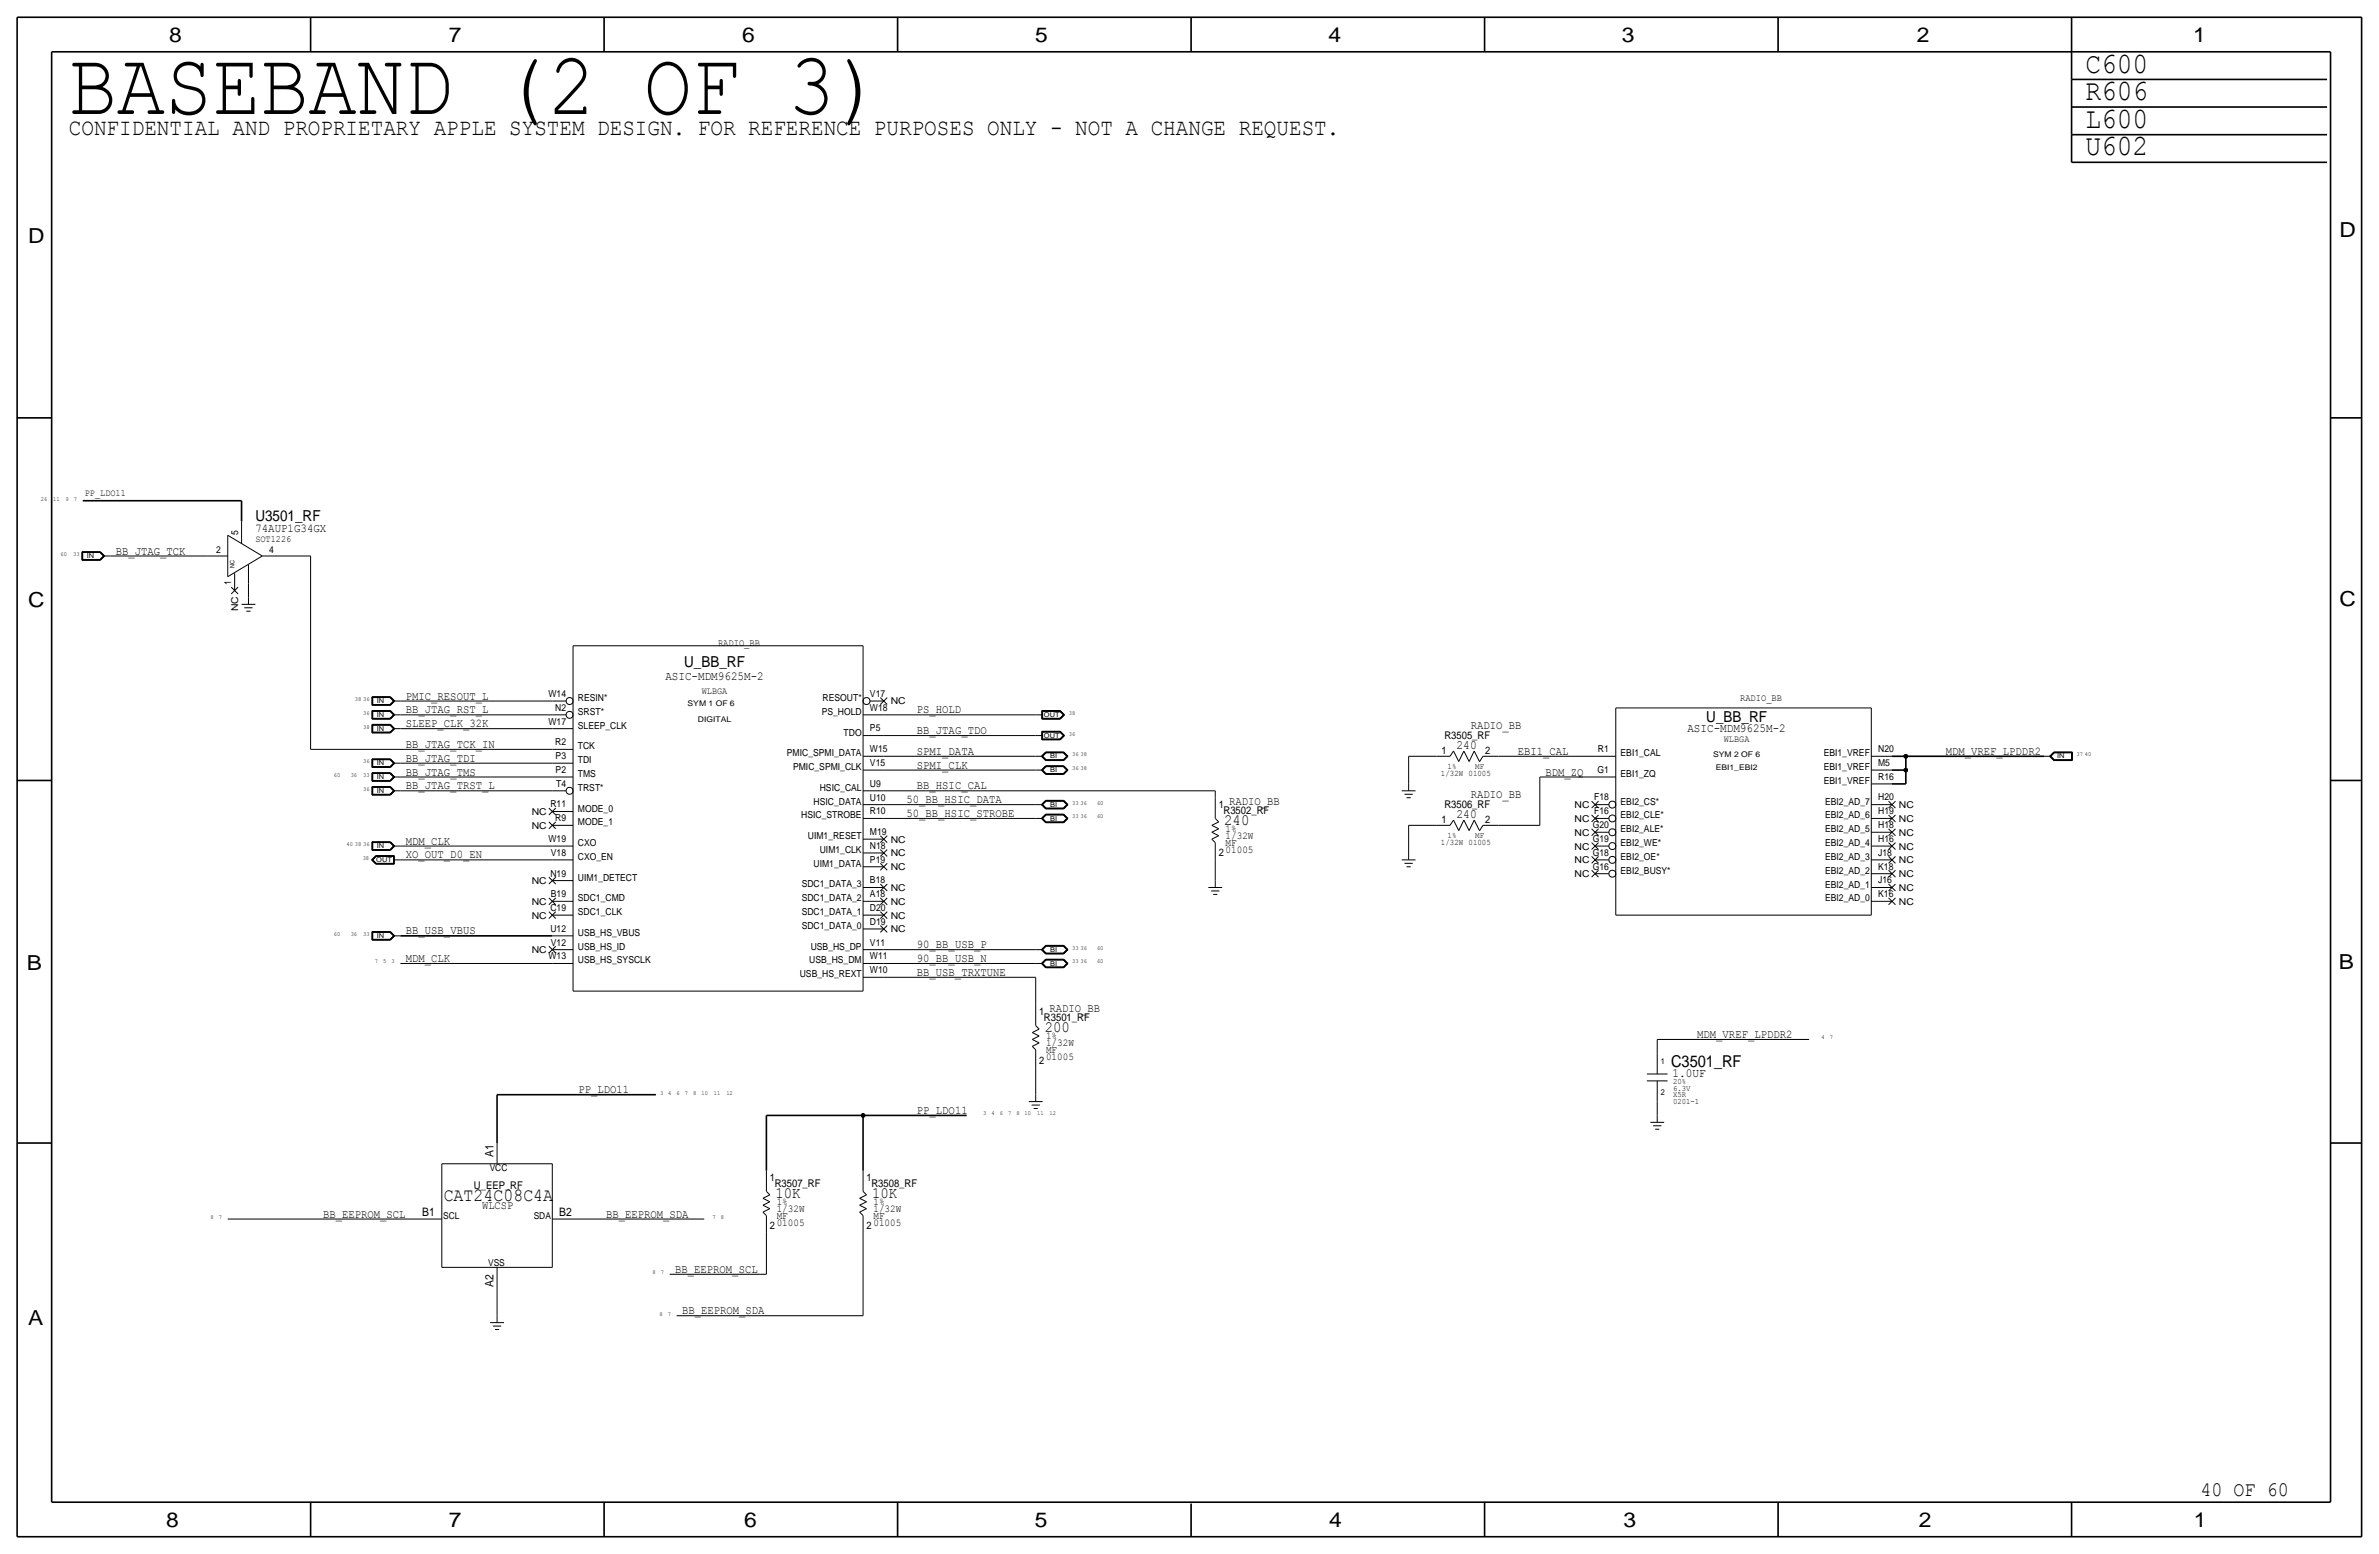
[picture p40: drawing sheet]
<svg xmlns="http://www.w3.org/2000/svg" width="875mm" height="572mm" viewBox="0 0 875 572" stroke-linecap="round" stroke-linejoin="round" font-family="sans-serif">
<defs><g id="words">
<text font-size="32.9" x="25.3" y="41.9">BASEBAND (2 OF 3)</text>
<g font-size="10.8">
<text x="767" y="26.7">C600</text>
<text x="767" y="36.8">R606</text>
<text x="767" y="47">L600</text>
<text x="767" y="57.2">U602</text>
</g>
<text font-size="8.6" x="25.3" y="49.5">CONFIDENTIAL AND PROPRIETARY APPLE SYSTEM DESIGN. FOR REFERENCE PURPOSES ONLY - NOT A CHANGE REQUEST.</text>
<g font-size="7.6">
<text x="62.2" y="15.5">8</text>
<text x="165" y="15.5">7</text>
<text x="273" y="15.5">6</text>
<text x="380.7" y="15.5">5</text>
<text x="488.6" y="15.5">4</text>
<text x="596.6" y="15.5">3</text>
<text x="705.1" y="15.5">2</text>
<text x="806.7" y="15.5">1</text>
<text x="10.4" y="89.4">D</text>
<text x="860.5" y="87.1">D</text>
<text x="10.4" y="223.3">C</text>
<text x="860.5" y="222.8">C</text>
<text x="9.8" y="356.6">B</text>
<text x="860.2" y="356.4">B</text>
<text x="10.4" y="487.4">A</text>
<text x="809.3" y="550.1">40 OF 60</text>
<text x="61.2" y="561.6">8</text>
<text x="165" y="561.6">7</text>
<text x="273.8" y="561.6">6</text>
<text x="380.7" y="561.6">5</text>
<text x="488.9" y="561.6">4</text>
<text x="597.1" y="561.6">3</text>
<text x="705.8" y="561.6">2</text>
<text x="806.9" y="561.6">1</text>
</g>
<text font-size="6.8" x="163.2" y="441.7">CAT24C08C4A</text>
<text font-size="6" x="614.6" y="392.4">C3501_RF</text>
<g font-size="5.8">
<text x="450.3" y="303.3">240</text>
<text x="384.3" y="379.5">200</text>
<text x="285.2" y="440.4">10K</text>
<text x="320.8" y="440.4">10K</text>
</g>
<g font-size="5.6">
<text x="93.9" y="191.8">U3501_RF</text>
<text x="251.7" y="245.1">U_BB_RF</text>
<text x="627.6" y="265.4">U_BB_RF</text>
</g>
<g font-size="4.7">
<text x="535.7" y="275.3">240</text>
<text x="535.7" y="300.7">240</text>
</g>
<text font-size="4.6" x="615.1" y="396.2">1.0UF</text>
<g font-size="4.5">
<text x="244.7" y="250.2">ASIC-MDM9625M-2</text>
<text x="620.7" y="269.2">ASIC-MDM9625M-2</text>
</g>
<g font-size="4.4">
<text x="93.9" y="195.6">74AUP1G34GX</text>
<text x="42.6" y="204">BB_JTAG_TCK</text>
<text x="149.3" y="257.3">PMIC_RESOUT_L</text>
<text x="149.3" y="262.4">BB_JTAG_RST_L</text>
<text x="337.3" y="262.4">PS_HOLD</text>
<text x="149.3" y="267.5">SLEEP_CLK_32K</text>
<text x="541" y="268">RADIO_BB</text>
<text x="149.3" y="275.1">BB_JTAG_TCK_IN</text>
<text x="337.3" y="270">BB_JTAG_TDO</text>
<text x="149.3" y="280.2">BB_JTAG_TDI</text>
<text x="337.3" y="277.6">SPMI_DATA</text>
<text x="558.2" y="277.6">EBI1_CAL</text>
<text x="715.7" y="277.6">MDM_VREF_LPDDR2</text>
<text x="149.3" y="285.2">BB_JTAG_TMS</text>
<text x="337.3" y="282.7">SPMI_CLK</text>
<text x="568.4" y="285.2">BDM_ZQ</text>
<text x="149.3" y="290.3">BB_JTAG_TRST_L</text>
<text x="337.3" y="290.3">BB_HSIC_CAL</text>
<text x="541" y="293.4">RADIO_BB</text>
<text x="333.5" y="295.4">50_BB_HSIC_DATA</text>
<text x="452.1" y="295.9">RADIO_BB</text>
<text x="333.5" y="300.5">50_BB_HSIC_STROBE</text>
<text x="149.3" y="310.6">MDM_CLK</text>
<text x="149.3" y="315.7">XO_OUT_D0_EN</text>
<text x="149.3" y="343.7">BB_USB_VBUS</text>
<text x="149.3" y="353.8">MDM_CLK</text>
<text x="337.3" y="348.7">90_BB_USB_P</text>
<text x="337.3" y="353.8">90_BB_USB_N</text>
<text x="337.3" y="358.9">BB_USB_TRXTUNE</text>
<text x="386" y="372.1">RADIO_BB</text>
<text x="624.3" y="381.8">MDM_VREF_LPDDR2</text>
<text x="212.8" y="402.1">PP_LDO11</text>
<text x="337.3" y="409.7">PP_LDO11</text>
<text x="118.8" y="447.8">BB_EEPROM_SCL</text>
<text x="223" y="447.8">BB_EEPROM_SDA</text>
<text x="248.4" y="468.1">BB_EEPROM_SCL</text>
<text x="250.9" y="483.4">BB_EEPROM_SDA</text>
</g>
<g font-size="4.3">
<text x="181.6" y="425.5" transform="rotate(-90 181.6 425.5)">A1</text>
<text x="155.3" y="447">B1</text>
<text x="177.3" y="444.8">WLCSP</text>
<text x="205.7" y="447">B2</text>
<text x="181.6" y="473.3" transform="rotate(-90 181.6 473.3)">A2</text>
</g>
<g font-size="3.9">
<text x="531.3" y="271.8">R3505_RF</text>
<text x="450" y="299.5">R3502_RF</text>
<text x="531.3" y="297.2">R3506_RF</text>
<text x="384" y="375.7">R3501_RF</text>
<text x="174.3" y="437.4">U_EEP_RF</text>
<text x="284.9" y="436.6">R3507_RF</text>
<text x="320.5" y="436.6">R3508_RF</text>
</g>
<g font-size="3.8">
<text x="530.2" y="277.4">1</text>
<text x="546.3" y="277.4">2</text>
<text x="448.3" y="297.2">1</text>
<text x="530.2" y="302.8">1</text>
<text x="546.3" y="302.8">2</text>
<text x="450.8" y="308.6">1/32W</text>
<text x="450.8" y="306.1">1%</text>
<text x="450.8" y="311.2">MF</text>
<text x="448.3" y="315">2</text>
<text x="450.8" y="313.7">01005</text>
<text x="382.2" y="373.4">1</text>
<text x="384.8" y="382.3">1%</text>
<text x="384.8" y="384.8">1/32W</text>
<text x="384.8" y="389.9">01005</text>
<text x="384.8" y="387.4">MF</text>
<text x="382.2" y="391.2">2</text>
<text x="283.2" y="434.3">1</text>
<text x="318.7" y="434.3">1</text>
<text x="285.7" y="443.2">1%</text>
<text x="321.3" y="443.2">1%</text>
<text x="285.7" y="448.3">MF</text>
<text x="285.7" y="445.8">1/32W</text>
<text x="321.3" y="445.8">1/32W</text>
<text x="321.3" y="448.3">MF</text>
<text x="283.2" y="452.1">2</text>
<text x="285.7" y="450.9">01005</text>
<text x="318.7" y="452.1">2</text>
<text x="321.3" y="450.8">01005</text>
</g>
<g font-size="3.6">
<text x="264.1" y="237.5">RADIO_BB</text>
<text x="640" y="257.8">RADIO_BB</text>
</g>
<g font-size="3.5">
<text x="31.2" y="182.4">PP_LDO11</text>
<text x="87.6" y="196.8" transform="rotate(-90 87.6 196.8)">5</text>
<text x="79.5" y="203.2">2</text>
<text x="93.9" y="199.4">SOT1226</text>
<text x="99" y="203.2">4</text>
<text x="85" y="215.1" transform="rotate(-90 85 215.1)">1</text>
<text x="87.6" y="224.7" transform="rotate(-90 87.6 224.7)">NC</text>
<text x="201.7" y="256.3">W14</text>
<text x="212.5" y="257.8">RESIN*</text>
<text x="258.1" y="255.3">WLBGA</text>
<text x="302.6" y="257.8">RESOUT*</text>
<text x="320" y="256.3">V17</text>
<text x="204.2" y="261.4">N2</text>
<text x="212.5" y="262.9">SRST*</text>
<text x="302.2" y="262.9">PS_HOLD</text>
<text x="320" y="261.4">W18</text>
<text x="327.6" y="259.1">NC</text>
<text x="201.8" y="266.5">W17</text>
<text x="212.5" y="268">SLEEP_CLK</text>
<text x="320" y="269">P5</text>
<text x="204.2" y="274.1">R2</text>
<text x="212.5" y="275.6">TCK</text>
<text x="310.3" y="270.5">TDO</text>
<text x="634" y="273.1">WLBGA</text>
<text x="204.4" y="279.2">P3</text>
<text x="212.5" y="280.7">TDI</text>
<text x="289.4" y="278.1">PMIC_SPMI_DATA</text>
<text x="320" y="276.6">W15</text>
<text x="320" y="281.7">V15</text>
<text x="587.7" y="276.6">R1</text>
<text x="596.1" y="278.1">EBI1_CAL</text>
<text x="670.8" y="278.1">EBI1_VREF</text>
<text x="690.8" y="276.6">N20</text>
<text x="690.8" y="281.7">M5</text>
<text x="204.4" y="284.2">P2</text>
<text x="212.5" y="285.7">TMS</text>
<text x="291.7" y="283.2">PMIC_SPMI_CLK</text>
<text x="587.6" y="284.2">G1</text>
<text x="596.1" y="285.7">EBI1_ZQ</text>
<text x="670.8" y="283.2">EBI1_VREF</text>
<text x="690.8" y="286.8">R16</text>
<text x="204.6" y="289.3">T4</text>
<text x="212.5" y="290.8">TRST*</text>
<text x="301.5" y="290.8">HSIC_CAL</text>
<text x="320" y="289.3">U9</text>
<text x="670.8" y="288.3">EBI1_VREF</text>
<text x="195.6" y="299.7">NC</text>
<text x="202.4" y="297">R11</text>
<text x="212.5" y="298.5">MODE_0</text>
<text x="299.3" y="295.9">HSIC_DATA</text>
<text x="320" y="299.5">R10</text>
<text x="320" y="294.4">U10</text>
<text x="579.1" y="297.2">NC</text>
<text x="586.3" y="294.4">F18</text>
<text x="586.3" y="299.5">F16</text>
<text x="596.1" y="295.9">EBI2_CS*</text>
<text x="671.3" y="295.9">EBI2_AD_7</text>
<text x="690.8" y="294.4">H20</text>
<text x="690.8" y="299.5">H19</text>
<text x="698.4" y="297.2">NC</text>
<text x="195.6" y="304.8">NC</text>
<text x="204.2" y="302">R9</text>
<text x="212.5" y="303.5">MODE_1</text>
<text x="294.7" y="301">HSIC_STROBE</text>
<text x="579.1" y="302.3">NC</text>
<text x="585.8" y="304.5">G20</text>
<text x="596.1" y="301">EBI2_CLE*</text>
<text x="671.3" y="301">EBI2_AD_6</text>
<text x="690.8" y="304.6">H18</text>
<text x="698.4" y="302.3">NC</text>
<text x="201.7" y="309.7">W19</text>
<text x="212.5" y="311.1">CXO</text>
<text x="297.2" y="308.6">UIM1_RESET</text>
<text x="320" y="307.1">M19</text>
<text x="327.6" y="309.9">NC</text>
<text x="579.1" y="307.3">NC</text>
<text x="585.8" y="309.6">G19</text>
<text x="596.1" y="306.1">EBI2_ALE*</text>
<text x="596.1" y="311.2">EBI2_WE*</text>
<text x="671.3" y="306.1">EBI2_AD_5</text>
<text x="671.3" y="311.1">EBI2_AD_4</text>
<text x="690.8" y="309.6">H16</text>
<text x="698.4" y="307.3">NC</text>
<text x="202.6" y="314.7">V18</text>
<text x="212.5" y="316.2">CXO_EN</text>
<text x="301.5" y="313.7">UIM1_CLK</text>
<text x="320" y="317.3">P19</text>
<text x="320" y="312.2">N18</text>
<text x="327.6" y="315">NC</text>
<text x="579.1" y="317.5">NC</text>
<text x="579.1" y="312.4">NC</text>
<text x="585.8" y="314.7">G18</text>
<text x="596.1" y="316.2">EBI2_OE*</text>
<text x="671.3" y="316.2">EBI2_AD_3</text>
<text x="690.8" y="314.7">J18</text>
<text x="698.4" y="317.5">NC</text>
<text x="698.4" y="312.4">NC</text>
<text x="202.4" y="322.4">N19</text>
<text x="212.5" y="323.8">UIM1_DETECT</text>
<text x="299.3" y="318.8">UIM1_DATA</text>
<text x="327.6" y="320">NC</text>
<text x="579.1" y="322.6">NC</text>
<text x="585.8" y="319.8">G16</text>
<text x="596.1" y="321.3">EBI2_BUSY*</text>
<text x="671.3" y="321.3">EBI2_AD_2</text>
<text x="690.8" y="319.8">K18</text>
<text x="698.4" y="322.6">NC</text>
<text x="195.6" y="325.1">NC</text>
<text x="202.6" y="330">B19</text>
<text x="294.9" y="326.4">SDC1_DATA_3</text>
<text x="320" y="324.9">B18</text>
<text x="320" y="330">A18</text>
<text x="327.6" y="327.7">NC</text>
<text x="671.3" y="326.4">EBI2_AD_1</text>
<text x="690.8" y="324.9">J16</text>
<text x="690.8" y="330">K16</text>
<text x="698.4" y="327.7">NC</text>
<text x="195.6" y="332.7">NC</text>
<text x="202.4" y="335.1">C19</text>
<text x="212.5" y="331.5">SDC1_CMD</text>
<text x="294.9" y="331.5">SDC1_DATA_2</text>
<text x="320" y="335.1">D20</text>
<text x="327.6" y="332.7">NC</text>
<text x="671.3" y="331.5">EBI2_AD_0</text>
<text x="698.4" y="332.7">NC</text>
<text x="195.6" y="337.8">NC</text>
<text x="212.5" y="336.6">SDC1_CLK</text>
<text x="294.9" y="341.6">SDC1_DATA_0</text>
<text x="294.9" y="336.5">SDC1_DATA_1</text>
<text x="320" y="340.1">D19</text>
<text x="327.6" y="337.8">NC</text>
<text x="202.4" y="342.7">U12</text>
<text x="202.6" y="347.7">V12</text>
<text x="212.5" y="344.2">USB_HS_VBUS</text>
<text x="320" y="347.7">V11</text>
<text x="327.6" y="342.9">NC</text>
<text x="195.6" y="350.5">NC</text>
<text x="201.8" y="352.8">W13</text>
<text x="212.5" y="349.2">USB_HS_ID</text>
<text x="298.2" y="349.2">USB_HS_DP</text>
<text x="320" y="352.8">W11</text>
<text x="212.5" y="354.3">USB_HS_SYSCLK</text>
<text x="294.2" y="359.4">USB_HS_REXT</text>
<text x="297.7" y="354.3">USB_HS_DM</text>
<text x="320" y="357.9">W10</text>
<text x="180.1" y="430.5">VCC</text>
<text x="163" y="448.3">SCL</text>
<text x="196.3" y="448.3">SDA</text>
<text x="179.5" y="465.6">VSS</text>
</g>
<g font-size="3.1">
<text x="530" y="285.2">1/32W 01005</text>
<text x="532.5" y="282.7">1%</text>
<text x="542.6" y="282.7">MF</text>
<text x="530" y="310.6">1/32W 01005</text>
<text x="532.5" y="308.1">1%</text>
<text x="542.6" y="308.1">MF</text>
</g>
<g font-size="3">
<text x="610.8" y="391.2">1</text>
<text x="615.4" y="401.1">6.3V</text>
<text x="615.4" y="398.8">20%</text>
<text x="610.8" y="402.6">2</text>
<text x="615.4" y="403.6">X5R</text>
<text x="615.4" y="406.1">0201-1</text>
</g>
<g font-size="2.9">
<text x="252.9" y="259.6">SYM 1 OF 6</text>
<text x="256.7" y="265.4">DIGITAL</text>
<text x="630.1" y="278.4">SYM 2 OF 6</text>
<text x="631.1" y="283.2">EBI1_EBI2</text>
</g>
<g font-size="2.5">
<text x="32" y="205.2">IN</text>
<text x="138.6" y="263.7">IN</text>
<text x="138.6" y="258.6">IN</text>
<text x="384" y="263.7">OUT</text>
<text x="138.6" y="268.7">IN</text>
<text x="384" y="271.3">OUT</text>
<text x="138.6" y="281.4">IN</text>
<text x="386.3" y="278.9">BI</text>
<text x="756.6" y="278.9">IN</text>
<text x="138.6" y="286.5">IN</text>
<text x="386.3" y="284">BI</text>
<text x="138.6" y="291.6">IN</text>
<text x="386.3" y="296.7">BI</text>
<text x="386.3" y="301.8">BI</text>
<text x="138.6" y="311.9">IN</text>
<text x="138.4" y="317">OUT</text>
<text x="138.6" y="344.9">IN</text>
<text x="386.3" y="350">BI</text>
<text x="386.3" y="355.1">BI</text>
</g>
<g font-size="2.3">
<text x="15" y="184.2">26</text>
<text x="19.6" y="184.2">11</text>
<text x="24.1" y="184.2">9</text>
<text x="27.2" y="184.2">7</text>
<text x="22.3" y="204.5">60</text>
<text x="26.9" y="204.5">33</text>
<text x="86.3" y="209" transform="rotate(-90 86.3 209)">NC</text>
<text x="130.5" y="257.8">38 36</text>
<text x="133.6" y="262.9">36</text>
<text x="393.1" y="262.9">38</text>
<text x="133.6" y="268">38</text>
<text x="393.1" y="270.5">36</text>
<text x="133.6" y="280.7">36</text>
<text x="394.4" y="278.1">36 38</text>
<text x="763.8" y="278.1">37 40</text>
<text x="122.8" y="285.8">60</text>
<text x="129" y="285.8">36</text>
<text x="133.6" y="285.8">33</text>
<text x="394.4" y="283.2">36 38</text>
<text x="133.6" y="290.8">36</text>
<text x="394.4" y="295.9">33 36</text>
<text x="403.5" y="295.9">60</text>
<text x="394.4" y="301">33 36</text>
<text x="403.5" y="301">60</text>
<text x="127.5" y="311.2">40 38 36</text>
<text x="133.4" y="316.2">38</text>
<text x="122.8" y="344.2">60</text>
<text x="129" y="344.2">36</text>
<text x="133.6" y="344.2">33</text>
<text x="394.4" y="349.3">33 36</text>
<text x="403.5" y="349.3">60</text>
<text x="137.9" y="354.3">7</text>
<text x="141" y="354.3">5</text>
<text x="144" y="354.3">3</text>
<text x="394.4" y="354.3">33 36</text>
<text x="403.5" y="354.3">60</text>
<text x="670" y="382.3">4</text>
<text x="673.1" y="382.3">7</text>
<text x="242.8" y="402.6">3</text>
<text x="245.8" y="402.6">4</text>
<text x="248.9" y="402.6">6</text>
<text x="251.9" y="402.6">7</text>
<text x="255" y="402.6">8</text>
<text x="258" y="402.6">10</text>
<text x="262.6" y="402.6">11</text>
<text x="267.2" y="402.6">12</text>
<text x="361.6" y="410.2">3</text>
<text x="364.7" y="410.2">4</text>
<text x="367.7" y="410.2">6</text>
<text x="370.8" y="410.2">7</text>
<text x="373.8" y="410.2">8</text>
<text x="376.9" y="410.2">10</text>
<text x="381.5" y="410.2">11</text>
<text x="386" y="410.2">12</text>
<text x="77.5" y="448.3">8</text>
<text x="80.5" y="448.3">7</text>
<text x="262.1" y="448.3">7</text>
<text x="265.1" y="448.3">8</text>
<text x="240" y="468.6">8</text>
<text x="243.1" y="468.6">7</text>
<text x="242.6" y="483.9">8</text>
<text x="245.6" y="483.9">7</text>
</g>
</g></defs>
<g fill="none" stroke="#000" stroke-width=".37">
<path d="M83.8 196.9l12.7 7.6zM83.8 196.9v15.2zM88.8 191.8v8.1zM30.1 202.9v3.1zM30.1 206h6.8zM30.1 202.9h6.8zM30.2 203h6.7zM30.2 203v2.9zM30.2 205.9h6.7zM30.3 203.1v2.7zM30.3 205.8h6.5zM30.3 203.1h6.5z"/>
<path d="M30.4 203.2h6.4zM30.4 203.2v2.5zM30.4 205.7h6.4zM36.8 205.7l1.2-1.2zM36.8 203.2l1.2 1.3zM36.8 205.8l1.4-1.3zM36.8 203.1l1.4 1.4zM36.9 205.9l1.5-1.4zM36.9 203l1.5 1.5zM36.9 202.9l1.6 1.6zM36.9 206l1.6-1.5zM38 204.5h2.6z"/>
<path d="M40.6 204.5h35.5zM76.1 204.5h7.7zM83.8 212.1l12.7-7.6zM85 215.9l2.6 2.5zM85 218.4l2.6-2.5zM86.3 210.8v6.4zM91.4 214.6v5.1zM91.4 219.7v2.5zM91.4 207.8v6.8zM96.5 204.5h7.6zM104.1 204.5h10.1zM114.2 204.5v71.1z"/>
<path d="M88.8 222.3h5.1zM89.9 223.5h3zM90.6 224.8h1.6zM210.8 237.5v127zM210.8 237.5h106.6zM317.4 237.5v127zM136.8 256.2v3.2zM136.8 259.4h6.8zM136.8 256.2h6.8zM136.9 256.3v3zM136.9 259.3h6.7zM136.9 256.3h6.7z"/>
<path d="M137 256.4h6.5zM137 256.4v2.8zM137 259.2h6.5zM137.1 256.5h6.4zM137.1 256.5v2.6zM137.1 259.1h6.4zM143.5 259.1l1.2-1.3zM143.5 256.5l1.2 1.3zM143.5 256.4l1.4 1.4zM143.6 256.3l1.4 1.5zM143.6 256.2l1.6 1.6zM143.6 259.4l1.6-1.6z"/>
<path d="M144.7 257.8h2.6zM144.9 257.8l-1.4 1.4zM145 257.8l-1.4 1.5zM147.3 257.8h55.8zM203.1 257.8h5.1zM320 257.8h5.1zM323.8 259.1l2.5-2.6zM323.8 256.5l2.5 2.6zM114.2 275.6h88.9zM136.8 279.1v3.1zM136.8 266.4v3.1zM136.8 269.5h6.8z"/>
<path d="M136.8 261.3v3.2zM136.8 264.5h6.8zM136.8 279.1h6.8zM136.8 266.4h6.8zM136.8 261.3h6.8zM136.9 279.2v2.9zM136.9 266.5v2.9zM136.9 269.4h6.7zM136.9 261.4v3zM136.9 264.4h6.7zM136.9 279.2h6.7zM136.9 266.5h6.7z"/>
<path d="M136.9 261.4h6.7zM137 279.3h6.5zM137 266.6h6.5zM137 261.5h6.5zM137 279.3v2.7zM137 266.6v2.7zM137 269.3h6.5zM137 261.5v2.8zM137 264.3h6.5zM137.1 279.4h6.4zM137.1 279.4v2.5zM137.1 266.7h6.4z"/>
<path d="M137.1 266.7v2.5zM137.1 269.2h6.4zM137.1 261.6h6.4zM137.1 261.6v2.6zM137.1 264.2h6.4zM143.5 269.2l1.2-1.2zM143.5 264.2l1.2-1.3zM143.5 279.4l1.2 1.3zM143.5 266.7l1.2 1.3zM143.5 261.6l1.2 1.3zM143.5 269.3l1.4-1.3zM143.5 264.3l1.4-1.4z"/>
<path d="M143.5 279.3l1.4 1.4zM143.5 266.6l1.4 1.4zM143.5 261.5l1.4 1.4zM143.6 279.2l1.4 1.5zM143.6 266.5l1.4 1.5zM143.6 261.4l1.4 1.5zM143.6 264.4l1.4-1.5zM143.6 279.1l1.6 1.6zM143.6 266.4l1.6 1.6zM143.6 261.3l1.6 1.6zM143.6 269.5l1.6-1.5zM143.6 264.5l1.6-1.6z"/>
<path d="M144.7 268h2.6zM144.7 262.9h2.6zM145 268l-1.4 1.4zM147.3 262.9h55.8zM147.3 268h55.8zM203.1 268h7.7zM203.1 275.6h7.7zM203.1 262.9h5.1zM317.4 278.1h7.7zM317.4 270.5h7.7zM317.4 262.9h7.7zM325.1 262.9h55.8z"/>
<path d="M325.1 270.5h55.8zM325.1 278.1h55.8zM381 262.9h2.5zM381 278.1h2.5zM381 270.5h2.5zM383 278.1l1.6 1.6zM383 278.1l1.6-1.5zM383.2 264.5h6.8zM383.2 261.3v3.2zM383.2 278.1l1.5-1.4zM383.2 272.1h6.8zM383.2 268.9v3.2z"/>
<path d="M383.2 261.3h6.8zM383.2 268.9h6.8zM383.2 278.1l1.5 1.5zM383.3 261.4h6.6zM383.3 269h6.6zM383.3 261.4v3zM383.3 264.4h6.6zM383.3 269v3zM383.3 272h6.6zM383.3 278.1l1.4-1.3zM383.3 278.1l1.4 1.4zM383.4 261.5h6.5z"/>
<path d="M383.4 269.1h6.5zM383.4 261.5v2.8zM383.4 264.3h6.5zM383.4 269.1v2.8zM383.4 271.9h6.5zM383.5 278.1l1.3 1.3zM383.5 261.6h6.3zM383.5 261.6v2.6zM383.5 264.2h6.3zM383.5 278.1l1.3-1.2zM383.5 269.2h6.3zM383.5 269.2v2.6z"/>
<path d="M383.5 271.8h6.3zM384.6 279.7h6.7zM384.6 276.6h6.7zM384.7 276.7h6.5zM384.7 279.6h6.5zM384.7 279.5h6.5zM384.7 276.8h6.5zM384.8 276.9h6.3zM384.8 279.4h6.3zM389.8 261.6l1.3 1.3zM389.8 269.2l1.3 1.3zM389.8 264.2l1.3-1.3z"/>
<path d="M389.8 271.8l1.3-1.3zM389.9 264.3l1.4-1.4zM389.9 271.9l1.4-1.4zM389.9 261.5l1.4 1.4zM389.9 269.1l1.4 1.4zM389.9 264.4l1.5-1.5zM389.9 272l1.5-1.5zM389.9 261.4l1.5 1.5zM389.9 269l1.5 1.5zM390 261.3l1.6 1.6zM390 268.9l1.6 1.6zM390 264.5l1.6-1.6z"/>
<path d="M390 272.1l1.6-1.6zM391.1 276.9l1.3 1.2zM391.1 279.4l1.3-1.3zM391.2 279.5l1.3-1.4zM391.2 276.8l1.3 1.3zM391.2 279.6l1.5-1.5zM391.2 276.7l1.5 1.4zM391.3 276.6l1.5 1.5zM391.3 279.7l1.5-1.6zM518.1 278.1h10.2zM518.1 278.1v10.2zM528.3 278.1h5.1z"/>
<path d="M534.6 276.2l2 3.9zM534.6 276.2l-1.2 1.9zM538.4 276.2l-1.8 3.9zM538.4 276.2l2 3.9zM542.2 276.2l-1.8 3.9zM542.2 276.2l2 3.9zM545.4 278.1h5.7zM545.4 278.1l-1.2 2.1zM551.1 278.1h35.6zM586.7 278.1h7.6zM594.3 260.4h94zM594.3 260.4v76.2z"/>
<path d="M688.3 278.1h7.6zM688.3 260.4v76.2zM751.8 278.1h2.5zM753.9 278.1l1.5 1.6zM753.9 278.1l1.5-1.5zM754 278.1l1.5-1.4zM754 278.1l1.5 1.5zM754.2 278.1l1.3-1.3zM754.2 278.1l1.3 1.4zM754.3 278.1l1.3-1.2zM754.3 278.1l1.3 1.3zM755.4 276.6h6.9z"/>
<path d="M755.4 279.7h6.9zM755.5 279.6h6.7zM755.5 276.7h6.7zM755.5 279.5h6.5zM755.5 276.8h6.6zM755.6 276.9h6.4zM755.6 279.4h6.4zM762 276.9v2.5zM762 276.8v2.7zM762.2 276.7v2.9zM762.3 276.6v3.1zM136.8 289.3v3.1z"/>
<path d="M136.8 292.4h6.8zM136.8 284.2v3.1zM136.8 287.3h6.8zM136.8 282.2h6.8zM136.8 289.3h6.8zM136.8 284.2h6.8zM136.9 289.4v2.9zM136.9 292.3h6.7zM136.9 284.3v2.9zM136.9 287.2h6.7zM136.9 282.1h6.7zM136.9 289.4h6.7z"/>
<path d="M136.9 284.3h6.7zM137 289.5h6.5zM137 284.4h6.5zM137 289.5v2.7zM137 292.2h6.5zM137 284.4v2.7zM137 287.1h6.5zM137 282h6.5zM137.1 289.6h6.4zM137.1 289.6v2.5zM137.1 292.1h6.4zM137.1 284.5h6.4z"/>
<path d="M137.1 284.5v2.5zM137.1 287h6.4zM137.1 281.9h6.4zM143.5 292.1l1.2-1.3zM143.5 287l1.2-1.3zM143.5 281.9l1.2-1.2zM143.5 289.6l1.2 1.2zM143.5 284.5l1.2 1.3zM143.5 292.2l1.4-1.4zM143.5 287.1l1.4-1.3zM143.5 289.5l1.4 1.3zM143.5 284.4l1.4 1.4z"/>
<path d="M143.6 289.4l1.4 1.4zM143.6 284.3l1.4 1.5zM143.6 292.3l1.4-1.5zM143.6 282.1l1.4-1.4zM143.6 289.3l1.6 1.5zM143.6 284.2l1.6 1.6zM143.6 292.4l1.6-1.6zM143.6 287.3l1.6-1.6zM143.6 282.2l1.6-1.5zM144.7 290.8h2.6zM144.7 285.8h2.6zM144.7 280.7h2.6z"/>
<path d="M144.9 280.7l-1.4 1.3zM145 285.8l-1.4 1.4zM147.3 280.7h55.8zM147.3 285.8h55.8zM147.3 290.8h55.8zM201.9 299.7l2.5-2.5zM201.9 297.2l2.5 2.5zM203.1 290.8h5.1zM203.1 285.8h7.7zM203.1 280.7h7.7zM203.1 298.5h7.7zM317.4 290.8h7.7z"/>
<path d="M317.4 295.9h7.7zM317.4 283.2h7.7zM325.1 283.2h55.8zM325.1 295.9h55.8zM325.1 290.8h121.9zM381 295.9h2.5zM381 283.2h2.5zM383 295.9l1.6 1.6zM383 283.2l1.6 1.6zM383 295.9l1.6-1.6zM383 283.2l1.6-1.6zM383.2 295.9l1.5-1.5z"/>
<path d="M383.2 283.2l1.5-1.5zM383.2 295.9l1.5 1.5zM383.2 283.2l1.5 1.5zM383.3 295.9l1.4-1.4zM383.3 283.2l1.4-1.4zM383.3 295.9l1.4 1.4zM383.3 283.2l1.4 1.4zM383.5 295.9l1.3 1.3zM383.5 283.2l1.3 1.3zM383.5 295.9l1.3-1.3zM383.5 283.2l1.3-1.3zM384.6 297.5h6.7z"/>
<path d="M384.6 284.8h6.7zM384.6 299.4h6.7zM384.6 294.3h6.7zM384.6 281.6h6.7zM384.7 299.5h6.5zM384.7 294.4h6.5zM384.7 281.7h6.5zM384.7 297.4h6.5zM384.7 284.7h6.5zM384.7 297.3h6.5zM384.7 284.6h6.5zM384.7 299.6h6.5z"/>
<path d="M384.7 294.5h6.5zM384.7 281.8h6.5zM384.8 299.7h6.3zM384.8 294.6h6.3zM384.8 281.9h6.3zM384.8 297.2h6.3zM384.8 284.5h6.3zM391.1 299.7l1.3 1.3zM391.1 294.6l1.3 1.3zM391.1 281.9l1.3 1.3zM391.1 297.2l1.3-1.3zM391.1 284.5l1.3-1.3z"/>
<path d="M391.2 297.3l1.3-1.4zM391.2 284.6l1.3-1.4zM391.2 299.6l1.3 1.4zM391.2 294.5l1.3 1.4zM391.2 281.8l1.3 1.4zM391.2 297.4l1.5-1.5zM391.2 284.7l1.5-1.5zM391.2 299.5l1.5 1.5zM391.2 294.4l1.5 1.5zM391.2 281.7l1.5 1.5zM391.3 299.4l1.5 1.6zM391.3 294.3l1.5 1.6z"/>
<path d="M391.3 281.6l1.5 1.6zM391.3 297.5l1.5-1.6zM391.3 284.8l1.5-1.6zM447 290.8v2.6zM447 293.4v7.6zM515.6 290.8h5.1zM516.6 292.1h3zM517.3 293.4h1.6zM518.1 288.3v2.5zM566.4 285.8v17.7zM566.4 285.8h20.3zM585.4 299.7l2.6 2.6z"/>
<path d="M585.4 297.2l2.6-2.6zM585.4 294.6l2.6 2.6zM586.7 285.8h7.6zM586.7 295.9h5.1zM588 299.7l-2.6 2.6zM688.3 295.9h7.6zM688.3 283.2h7.6zM688.3 288.3h7.6zM694.6 299.7l2.6 2.6zM694.6 294.6l2.6 2.6zM697.2 294.6l-2.6 2.6zM136.7 316.2l1.5-1.5z"/>
<path d="M136.7 316.2l1.5 1.6zM136.8 316.2l1.5 1.5zM136.8 309.6v3.1zM136.8 312.7h6.8zM136.8 309.6h6.8zM136.9 309.7v2.9zM136.9 312.6h6.7zM136.9 309.7h6.7zM137 316.2l1.3 1.4zM137 309.8h6.5zM137 309.8v2.7zM137 312.5h6.5z"/>
<path d="M137.1 316.2l1.3-1.2zM137.1 309.9h6.4zM137.1 309.9v2.5zM137.1 312.4h6.4zM137.1 316.2l1.3 1.3zM138.2 317.8h6.8zM138.2 314.7h6.8zM138.3 314.8h6.6zM138.3 314.8l-1.5 1.4zM138.3 317.7h6.6zM138.3 314.9l-1.3 1.3zM138.3 314.9h6.5z"/>
<path d="M138.3 317.6h6.5zM138.4 315h6.3zM138.4 317.5h6.3zM143.5 312.4l1.2-1.3zM143.5 309.9l1.2 1.3zM143.5 309.8l1.4 1.4zM143.6 309.7l1.4 1.5zM143.6 309.6l1.6 1.6zM143.6 312.7l1.6-1.6zM144.7 316.2h2.6zM144.7 311.2h2.6zM144.7 315v2.5z"/>
<path d="M144.8 314.9v2.7zM144.9 311.2l-1.4 1.3zM144.9 314.8v2.9zM145 314.7v3.1zM145 311.2l-1.4 1.4zM147.3 316.2h55.8zM147.3 311.2h55.8zM201.9 304.8l2.5-2.5zM201.9 302.3l2.5 2.5zM203.1 311.2h7.7zM203.1 316.2h7.7zM203.1 303.5h7.7z"/>
<path d="M317.4 301h7.7zM317.4 308.6h7.7zM317.4 313.7h7.7zM317.4 318.8h7.7zM323.8 317.5l2.5 2.5zM323.8 315l2.5-2.6zM323.8 312.4l2.5 2.6zM323.8 309.9l2.5-2.6zM323.8 307.3l2.5 2.6zM325.1 301h55.8zM381 301h2.5zM383 301l1.6 1.6z"/>
<path d="M383 301l1.6-1.6zM383.2 301l1.5-1.5zM383.2 301l1.5 1.5zM383.3 301l1.4-1.4zM383.3 301l1.4 1.4zM383.5 301l1.3 1.3zM383.5 301l1.3-1.3zM384.6 302.6h6.7zM384.7 302.5h6.5zM384.7 302.4h6.5zM384.8 302.3h6.3zM391.1 302.3l1.3-1.3z"/>
<path d="M391.2 302.4l1.3-1.4zM391.2 302.5l1.5-1.5zM391.3 302.6l1.5-1.6zM445.7 308.6l1.3 1.3zM445.7 306.1l2.6 1.2zM445.7 303.5l2.6 1.3zM445.7 303.5l2.6-1.2zM445.7 308.6l2.6-1.3zM445.7 306.1l2.6-1.3zM447 301l1.3 1.3zM447 316.2v7.7zM447 309.9v6.3z"/>
<path d="M515.6 316.2h5.1zM516.6 317.5h3zM517.3 318.8h1.6zM518.1 303.5h10.2zM518.1 303.5v10.2zM518.1 313.7v2.5zM528.3 303.5h5.1zM534.6 301.6l2 3.9zM534.6 301.6l-1.2 1.9zM538.4 301.6l-1.8 3.9zM538.4 301.6l2 3.9zM542.2 301.6l-1.8 3.9z"/>
<path d="M542.2 301.6l2 3.9zM545.4 303.5h5.7zM545.4 303.5l-1.2 2.1zM551.1 303.5h15.3zM585.4 317.5l2.6-2.5zM585.4 315l2.6 2.5zM585.4 312.4l2.6-2.5zM585.4 309.9l2.6 2.5zM585.4 307.3l2.6-2.5zM585.4 304.8l2.6 2.5zM586.7 301h5.1zM586.7 306.1h5.1z"/>
<path d="M586.7 311.2h5.1zM586.7 316.2h5.1zM688.3 301h7.6zM688.3 306.1h7.6zM688.3 311.2h7.6zM688.3 316.2h7.6zM694.6 315l2.6 2.5zM694.6 309.9l2.6 2.5zM694.6 304.8l2.6 2.5zM694.6 302.3l2.6-2.6zM697.2 315l-2.6 2.5zM697.2 309.9l-2.6 2.5z"/>
<path d="M697.2 304.8l-2.6 2.5zM201.9 325.1l2.5-2.5zM201.9 322.6l2.5 2.5zM201.9 337.8l2.5-2.5zM201.9 335.3l2.5 2.5zM201.9 332.7l2.5-2.5zM201.9 330.2l2.5 2.5zM203.1 323.9h7.7zM203.1 331.5h7.7zM203.1 336.6h7.7zM317.4 331.5h7.7zM317.4 336.6h7.7z"/>
<path d="M317.4 326.4h7.7zM323.8 320l2.5-2.5zM323.8 337.8l2.5-2.5zM323.8 335.3l2.5 2.5zM323.8 332.7l2.5-2.5zM323.8 330.2l2.5 2.5zM323.8 327.7l2.5-2.6zM323.8 325.1l2.5 2.6zM444.5 326.4h5zM445.5 327.7h3zM446.2 328.9h1.6zM447 323.9v2.5z"/>
<path d="M585.4 322.6l2.6-2.6zM585.4 320l2.6 2.6zM586.7 321.3h5.1zM594.3 336.6h94zM688.3 321.3h7.6zM688.3 326.4h7.6zM688.3 331.5h7.6zM694.6 332.7l2.6-2.5zM694.6 330.2l2.6 2.5zM694.6 325.1l2.6 2.6zM694.6 320l2.6 2.6zM697.2 325.1l-2.6 2.6z"/>
<path d="M697.2 320l-2.6 2.6zM136.8 342.6v3.1zM136.8 345.7h6.8zM136.8 342.6h6.8zM136.9 342.7v2.9zM136.9 345.6h6.7zM136.9 342.7h6.7zM137 342.8h6.5zM137 342.8v2.7zM137 345.5h6.5zM137.1 342.9h6.4zM137.1 342.9v2.5z"/>
<path d="M137.1 345.4h6.4zM143.5 345.4l1.2-1.2zM143.5 342.9l1.2 1.3zM143.5 342.8l1.4 1.4zM143.6 342.7l1.4 1.5zM143.6 345.6l1.4-1.4zM143.6 342.6l1.6 1.6zM143.6 345.7l1.6-1.5zM144.7 344.2h2.6zM144.9 344.2l-1.4 1.3zM147.3 354.3h55.8zM201.9 350.5l2.5-2.5z"/>
<path d="M201.9 348l2.5 2.5zM203.1 354.3h7.7zM203.1 349.2h7.7zM203.1 344.2h7.7zM317.4 359.4h7.7zM317.4 349.2h7.7zM317.4 354.3h7.7zM317.4 341.6h7.7zM323.8 342.9l2.5-2.5zM323.8 340.4l2.5 2.5zM325.1 354.3h55.8zM325.1 349.2h55.8z"/>
<path d="M325.1 359.4h55.8zM381 359.4v10.2zM381 354.3h2.5zM381 349.2h2.5zM383 354.3l1.6 1.6zM383 349.2l1.6 1.6zM383 354.3l1.6-1.5zM383 349.2l1.6-1.5zM383.2 354.3l1.5-1.4zM383.2 349.2l1.5-1.4zM383.2 354.3l1.5 1.5zM383.2 349.3l1.5 1.4z"/>
<path d="M383.3 354.3l1.4-1.3zM383.3 349.2l1.4-1.3zM383.3 354.3l1.4 1.4zM383.3 349.3l1.4 1.3zM383.5 354.3l1.3 1.3zM383.5 349.2l1.3 1.3zM383.5 354.3l1.3-1.2zM383.5 349.2l1.3-1.2zM384.6 355.9h6.7zM384.6 350.8h6.7zM384.6 352.8h6.7zM384.6 347.7h6.7z"/>
<path d="M384.7 352.9h6.5zM384.7 347.8h6.5zM384.7 355.8h6.5zM384.7 350.7h6.5zM384.7 355.7h6.5zM384.7 350.6h6.5zM384.7 353h6.5zM384.7 347.9h6.5zM384.8 353.1h6.3zM384.8 348h6.3zM384.8 355.6h6.3zM384.8 350.5h6.3z"/>
<path d="M391.1 353.1l1.3 1.2zM391.1 348l1.3 1.2zM391.1 355.6l1.3-1.3zM391.1 350.5l1.3-1.3zM391.2 355.7l1.3-1.4zM391.2 350.6l1.3-1.3zM391.2 353l1.3 1.3zM391.2 347.9l1.3 1.3zM391.2 355.8l1.5-1.5zM391.2 350.7l1.5-1.4zM391.2 352.9l1.5 1.4zM391.2 347.8l1.5 1.4z"/>
<path d="M391.3 352.8l1.5 1.5zM391.3 347.7l1.5 1.5zM391.3 355.9l1.5-1.6zM391.3 350.8l1.5-1.6zM210.8 364.5h106.6zM379.7 379.7l2.5-1.2zM379.7 379.7l2.5 1.3zM381 377.2l1.2 1.3zM381 369.6v7.6zM379.7 384.8l2.5-1.3zM379.7 382.3l2.5-1.3zM379.7 384.8l1.3 1.3z"/>
<path d="M379.7 382.3l2.5 1.2zM381 392.4v10.2zM381 386.1v6.3zM605.7 397.5h7.7zM605.7 395h7.7zM609.6 382.3h55.8zM609.6 382.3v5zM609.6 387.4v7.6zM609.6 397.5v7.6zM378.4 405.1h5.1zM379.4 406.4h3.1zM380.2 407.7h1.5z"/>
<path d="M381 402.6v2.5zM607 412.8h5.1zM608 414h3.1zM608.8 415.3h1.5zM609.6 405.1v5.1zM609.6 410.2v2.5zM162.5 428v38.1zM162.5 428h40.6zM182.8 420.4v7.6zM203.1 428v38.1zM281.9 438.2l1.3 1.2zM281.9 430.5v7.6z"/>
<path d="M317.4 438.2l1.3 1.2zM317.4 430.5v7.6zM83.8 448.3h71.1zM154.9 448.3h7.6zM203.1 448.3h7.7zM210.8 448.3h48.2zM280.6 445.8l1.3 1.2zM280.6 443.2l2.6 1.3zM280.6 440.7l2.6 1.3zM280.6 440.7l2.6-1.3zM280.6 445.8l2.6-1.3zM280.6 443.2l2.6-1.2z"/>
<path d="M281.9 453.4v15.2zM281.9 447v6.4zM316.2 445.8l1.2 1.2zM316.2 443.2l2.5 1.3zM316.2 440.7l2.5 1.3zM316.2 440.7l2.5-1.3zM316.2 445.8l2.5-1.3zM316.2 443.2l2.5-1.2zM317.4 453.4v30.5zM317.4 447v6.4zM162.5 466.1h40.6zM182.8 473.7v10.2z"/>
<path d="M182.8 466.1v7.6zM246.3 468.6h35.6zM180.3 486.4h5.1zM181.3 487.7h3.1zM182.1 488.9h1.5zM182.8 483.9v2.5zM248.9 483.9h68.5z"/>
<circle cx="209.5" cy="257.8" r="1.28"/>
<circle cx="318.7" cy="257.8" r="1.28"/>
<circle cx="209.5" cy="262.9" r="1.28"/>
<circle cx="209.5" cy="290.8" r="1.28"/>
<circle cx="593" cy="295.9" r="1.28"/>
<circle cx="593" cy="306.1" r="1.28"/>
<circle cx="593" cy="311.2" r="1.28"/>
<circle cx="593" cy="301" r="1.28"/>
<circle cx="593" cy="316.2" r="1.28"/>
<circle cx="593" cy="321.3" r="1.28"/>
</g>
<g fill="none" stroke="#000" stroke-width=".6" stroke-linecap="butt">
<path d="M6.3 6.4v558.7zM6.3 6.4h862.3zM19 19.1v533.4zM19 19.1h838.2zM114.2 6.4v12.7zM222.2 6.4v12.7zM330.1 6.4v12.7zM438.1 6.4v12.7zM546.1 6.4v12.7zM654 6.4v12.7zM762 19.1v10.1zM762 6.4v12.7z"/>
<path d="M857.2 19.1v533.4zM868.6 6.4v558.7zM762 39.4v10.1zM762 39.4h93.9zM762 29.2v10.2zM762 29.2h93.9zM762 59.7h93.9zM762 49.5v10.2zM762 49.5h93.9zM6.3 153.7h12.7zM857.2 153.7h11.4zM30.4 184.2h58.4z"/>
<path d="M88.8 184.2v7.6zM695.9 278.1h5.1zM701 278.1v5.1zM701 278.1h50.8zM6.3 287h12.7zM695.9 288.3h5.1zM695.9 283.2h5.1zM701 283.2v5.1zM857.2 287h11.4zM147.3 344.2h55.8zM182.8 402.6v17.8zM182.8 402.6h58.4z"/>
<path d="M281.9 410.2h35.5zM281.9 410.2v20.3zM317.4 410.2v20.3zM317.4 410.2h38.1zM6.3 420.4h12.7zM857.2 420.4h11.4zM19 552.5h838.2zM114.2 552.4v12.7zM222.2 552.5v12.7zM330.1 552.5v12.7zM438.1 553v12.1zM546.1 552.5v12.7z"/>
<path d="M654 552.5v12.7zM762 552.5v12.7zM6.3 565.1h862.3z"/>
</g>
<g fill="#000" stroke="#000" stroke-width=".37">
<circle cx="701" cy="278.1" r=".71"/>
<circle cx="701" cy="283.2" r=".71"/>
<circle cx="317.4" cy="410.2" r=".71"/>
</g>
<use href="#words"/>
</svg>
